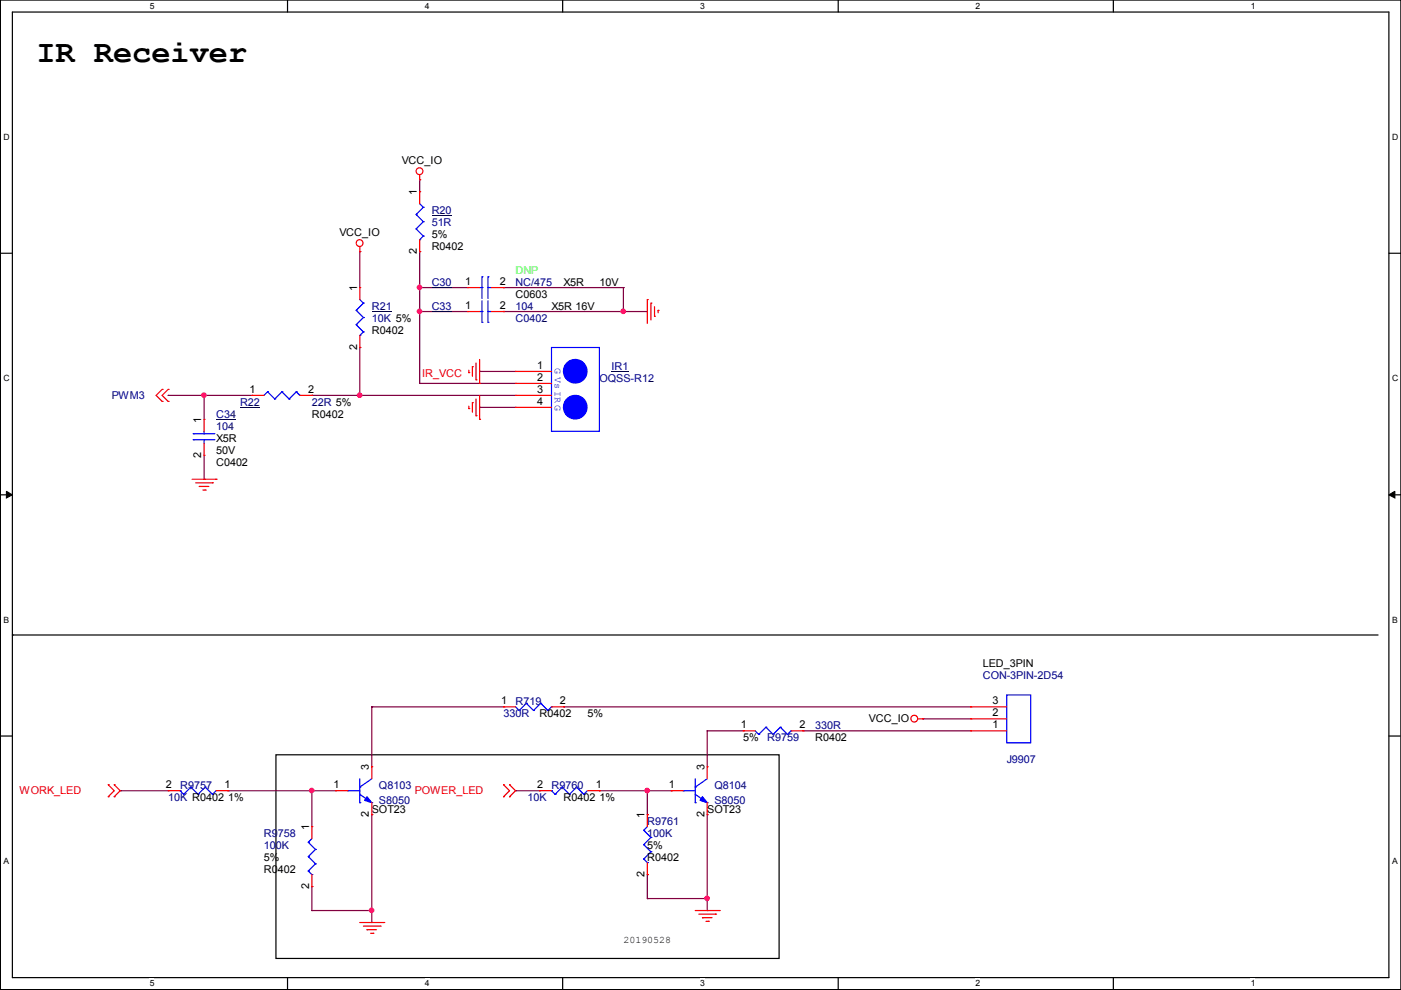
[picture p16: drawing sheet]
<svg xmlns="http://www.w3.org/2000/svg" width="297mm" height="210mm" viewBox="0 0 297 210" stroke-linecap="round" stroke-linejoin="round" font-family="sans-serif">
<defs><g id="words">
<text font-size="6.8" x="7.7" y="13.2">IR Receiver</text>
<g font-size="2.3">
<text x="85.2" y="34.7">VCC_IO</text>
<text x="88.4" y="41.4" transform="rotate(-90 88.4 41.4)">1</text>
<text x="72" y="50">VCC_IO</text>
<text x="88.4" y="53.9" transform="rotate(-90 88.4 53.9)">2</text>
<text x="91.5" y="53">R0402</text>
<text x="91.5" y="50.5">5%</text>
<text x="75.7" y="61.7" transform="rotate(-90 75.7 61.7)">1</text>
<text x="98.6" y="60.4">1</text>
<text x="98.6" y="65.5">1</text>
<text x="106" y="60.4">2</text>
<text x="106" y="65.5">2</text>
<text x="109.3" y="63.2">C0603</text>
<text x="116.9" y="65.7">X5R 16V</text>
<text x="119.5" y="60.6">X5R</text>
<text x="127.1" y="60.6">10V</text>
<text x="78.8" y="70.8">R0402</text>
<text x="75.7" y="74.2" transform="rotate(-90 75.7 74.2)">2</text>
<text x="52.9" y="83.2">1</text>
<text x="65.4" y="83.2">2</text>
<text x="113.9" y="78.2">1</text>
<text x="113.9" y="80.7">2</text>
<text x="113.9" y="83.2">3</text>
<text x="42.7" y="89.7" transform="rotate(-90 42.7 89.7)">1</text>
<text x="66.1" y="88.6">R0402</text>
<text x="113.9" y="85.8">4</text>
<text x="45.8" y="93.7">X5R</text>
<text x="42.7" y="97" transform="rotate(-90 42.7 97)">2</text>
<text x="45.8" y="98.7">C0402</text>
<text x="45.8" y="96.2">50V</text>
<text x="208.4" y="141.4">LED_3PIN</text>
<text x="106.3" y="149.3">1</text>
<text x="118.7" y="149.3">2</text>
<text x="210.4" y="149.3">3</text>
<text x="114.4" y="152.1">R0402</text>
<text x="124.5" y="152.1">5%</text>
<text x="157.1" y="154.4">1</text>
<text x="169.5" y="154.4">2</text>
<text x="184.2" y="153.1">VCC_IO</text>
<text x="210.4" y="154.4">1</text>
<text x="210.4" y="151.8">2</text>
<text x="157.6" y="157.2">5%</text>
<text x="172.8" y="157.2">R0402</text>
<text x="35.1" y="167.1">2</text>
<text x="47.6" y="167.1">1</text>
<text x="70.7" y="167.1">1</text>
<text x="78.2" y="163.3" transform="rotate(-90 78.2 163.3)">3</text>
<text x="113.9" y="167.1">2</text>
<text x="126.3" y="167.1">1</text>
<text x="141.8" y="167.1">1</text>
<text x="149.4" y="163.3" transform="rotate(-90 149.4 163.3)">3</text>
<text x="48.3" y="169.9">1%</text>
<text x="78.2" y="173.2" transform="rotate(-90 78.2 173.2)">2</text>
<text x="78.8" y="172.4">SOT23</text>
<text x="119.5" y="169.9">R0402</text>
<text x="127.1" y="169.9">1%</text>
<text x="136.7" y="173.5" transform="rotate(-90 136.7 173.5)">1</text>
<text x="149.4" y="173.2" transform="rotate(-90 149.4 173.2)">2</text>
<text x="149.9" y="172.4">SOT23</text>
<text x="65.5" y="176" transform="rotate(-90 65.5 176)">1</text>
<text x="56" y="185.1">R0402</text>
<text x="56" y="182.6">5%</text>
<text x="136.7" y="185.9" transform="rotate(-90 136.7 185.9)">2</text>
<text x="137.2" y="182.6">R0402</text>
<text x="137.2" y="180">5%</text>
<text x="65.5" y="188.5" transform="rotate(-90 65.5 188.5)">2</text>
</g>
<g font-size="2.3" fill="#000080">
<text x="91.5" y="45.4">R20</text>
<text x="91.5" y="47.9">51R</text>
<text x="78.8" y="65.7">R21</text>
<text x="91.5" y="60.6">C30</text>
<text x="91.5" y="65.7">C33</text>
<text x="109.3" y="60.6">NC/475</text>
<text x="109.3" y="65.7">104</text>
<text x="78.8" y="68.3">10K 5%</text>
<text x="109.3" y="68.3">C0402</text>
<text x="127.1" y="81">OQSS-R12</text>
<text x="129.6" y="78.4">IR1</text>
<text x="23.7" y="84.5">PWM3</text>
<text x="45.8" y="88.6">C34</text>
<text x="50.9" y="86">R22</text>
<text x="66.1" y="86">22R 5%</text>
<text x="45.8" y="91.1">104</text>
<text x="208.4" y="143.9">CON-3PIN-2D54</text>
<text x="109.3" y="149.5">R719</text>
<text x="106.8" y="152.1">330R</text>
<text x="172.8" y="154.6">330R</text>
<text x="162.6" y="157.2">R9759</text>
<text x="213.4" y="161.7">J9907</text>
<text x="38.2" y="167.3">R9757</text>
<text x="80.3" y="167.3">Q8103</text>
<text x="116.9" y="167.3">R9760</text>
<text x="151.5" y="167.3">Q8104</text>
<text x="35.6" y="169.9">10K R0402</text>
<text x="80.3" y="170.4">S8050</text>
<text x="111.8" y="169.9">10K</text>
<text x="151.5" y="170.4">S8050</text>
<text x="56" y="177.5">R9758</text>
<text x="137.2" y="174.9">R9761</text>
<text x="137.2" y="177.5">100K</text>
<text x="56" y="180">100K</text>
</g>
<text font-size="2.3" fill="#0f0" x="109.3" y="58.1">DNP</text>
<g font-size="2.3" fill="#f00">
<text x="89.5" y="79.9">IR_VCC</text>
<text x="4.1" y="168.3">WORK_LED</text>
<text x="88" y="168.3">POWER_LED</text>
</g>
<text font-size="2.1" fill="#00f" x="117.6" y="78" transform="rotate(90 117.6 78)">G VsIR G</text>
<text font-size="2.1" x="132.2" y="200">20190528</text>
<g font-size="1.8">
<text x="31.7" y="1.9">5</text>
<text x="90.1" y="1.9">4</text>
<text x="148.4" y="1.9">3</text>
<text x="206.8" y="1.9">2</text>
<text x="265.2" y="1.9">1</text>
<text x=".8" y="29.7">D</text>
<text x="295.1" y="29.7">D</text>
<text x=".8" y="80.9">C</text>
<text x="295.1" y="80.9">C</text>
<text x=".8" y="132.1">B</text>
<text x="295.1" y="132.1">B</text>
<text x=".8" y="183.2">A</text>
<text x="295.1" y="183.2">A</text>
<text x="31.7" y="209.1">5</text>
<text x="90.1" y="209.1">4</text>
<text x="148.4" y="209.1">3</text>
<text x="206.8" y="209.1">2</text>
<text x="265.2" y="209.1">1</text>
</g>
</g></defs>
<path d="M.1 0h296.9v209.8h-296.9zM2.6 2.6h291.9v204.7h-291.9z" fill="none" stroke="#000" stroke-width=".25"/>
<g fill="#fff">
<path d="M31.7 .3h1v1.9h-1z"/>
<path d="M31.7 207.5h1v2h-1z"/>
</g>
<path d="M61 0v2.6M61 207.3v2.5" fill="none" stroke="#000" stroke-width=".25"/>
<g fill="#fff">
<path d="M90.1 .3h.9v1.9h-.9z"/>
<path d="M90.1 207.5h.9v2h-.9z"/>
</g>
<path d="M119.3 0v2.6M119.3 207.3v2.5" fill="none" stroke="#000" stroke-width=".25"/>
<g fill="#fff">
<path d="M148.4 .3h1v1.9h-1z"/>
<path d="M148.4 207.5h1v2h-1z"/>
</g>
<path d="M177.7 0v2.6M177.7 207.3v2.5" fill="none" stroke="#000" stroke-width=".25"/>
<g fill="#fff">
<path d="M206.8 .3h1v1.9h-1z"/>
<path d="M206.8 207.5h1v2h-1z"/>
</g>
<path d="M236.1 0v2.6M236.1 207.3v2.5" fill="none" stroke="#000" stroke-width=".25"/>
<g fill="#fff">
<path d="M265.2 .3h.9v1.9h-.9z"/>
<path d="M265.2 207.5h.9v2h-.9z"/>
<path d="M.8 28.1h1.1v2h-1.1z"/>
<path d="M295.1 28.1h1.2v2h-1.2z"/>
<path d="M.8 79.3h1.1v1.9h-1.1z"/>
<path d="M295.1 79.3h1.2v1.9h-1.2z"/>
</g>
<path d="M.1 53.7h2.5M294.5 53.7h2.5" fill="none" stroke="#000" stroke-width=".25"/>
<g fill="#fff">
<path d="M.8 130.5h1.1v1.9h-1.1z"/>
<path d="M295.1 130.5h1.1v1.9h-1.1z"/>
</g>
<path d="M.1 104.9h2.5M294.5 104.9h2.5" fill="none" stroke="#000" stroke-width=".25"/>
<path d="M1.4 104.2l1.2 .7-1.2 .7zM294.5 104.9l1.2-.7v1.4z" fill="#000" stroke="#000" stroke-width=".21"/>
<g fill="#fff">
<path d="M.8 181.6h1v2h-1z"/>
<path d="M295.1 181.6h1.1v2h-1.1z"/>
</g>
<path d="M2.6 134.6h.1M2.6 134.6h289.6M.1 156.1h2.5M294.5 156.1h2.5M58.5 160h106.7v43.2h-106.7z" fill="none" stroke="#000" stroke-width=".25"/>
<g fill="none" stroke="#800040" stroke-width=".25">
<path d="M89 38.1h.1M89 38.1v2.6M76.3 53.4h.1M76.3 53.4v7.6M89 53.4h.1M89 53.4v27.9M76.3 73.7h.1M76.3 73.7v10.1M89 66.1h.1M89 61h.1M89 61h10.1M89 66.1h10.1"/>
<path d="M101.7 78.8h.1M101.7 78.8h7.6M106.8 61h25.4M106.8 66.1h30.4M106.8 61h.1M106.8 66.1h.1M132.2 61h.1M132.2 66.1h.1M132.2 61v5.1M35.6 83.8h17.8M35.6 83.8h.1M43.3 83.8h.1"/>
<path d="M43.3 83.8v5.1M43.3 96.5v5.1M66.1 83.8h.1M66.1 83.8h43.2M76.3 83.8h.1M89 81.3h20.3M89 81.3h.1M101.7 86.4h.1M101.7 86.4h7.6M43.3 101.6h.1M78.8 149.9h.1M78.8 149.9v12.7"/>
<path d="M78.8 149.9h28M119.5 149.9h86.3M119.5 149.9h.1M149.9 155h.1M149.9 155h7.7M149.9 155v7.6M157.6 155h.1M170.3 155h35.5M170.3 155h.1M195.7 152.4h10.1M195.7 152.4h.1M25.5 167.7h.1"/>
<path d="M25.5 167.7h10.1M48.3 167.7h.1M48.3 167.7h22.9M66.1 167.7h.1M66.1 167.7v7.6M78.8 172.7h.1M78.8 172.7v22.9M109.3 167.7h5.1M109.3 167.7h.1M127.1 167.7h.1M127.1 167.7h15.2M137.2 172.7h.1"/>
<path d="M137.2 167.7v5M142.3 167.7h.1M149.9 172.7v20.4M66.1 188h.1M66.1 193.1h.1M66.1 188v5.1M66.1 193.1h12.7M78.8 193.1h.1M137.2 185.4h.1M137.2 190.5h.1M137.2 185.4v5.1M137.2 190.5h12.7"/>
<path d="M149.9 190.5h.1M149.9 193.1h.1"/>
</g>
<g fill="#f0f" stroke="#f0f" stroke-width=".25">
<circle cx="76.2" cy="83.8" r=".47"/>
<circle cx="88.9" cy="66" r=".47"/>
<circle cx="132.1" cy="66" r=".47"/>
<circle cx="88.9" cy="60.9" r=".47"/>
<circle cx="149.9" cy="190.5" r=".47"/>
<circle cx="43.2" cy="83.8" r=".47"/>
<circle cx="66.1" cy="167.6" r=".47"/>
<circle cx="78.8" cy="193" r=".47"/>
<circle cx="137.2" cy="167.6" r=".47"/>
</g>
<g fill="none" stroke="#f00" stroke-width=".25">
<path d="M89 38.1h.1M89 37.1v1M76.3 53.4h.1M76.3 52.3v1.1M89 40.7h.1M89 53.4h.1M89 40.7v2.5M89 50.8v2.6M76.3 61h.1M76.3 73.7h.1M76.3 61v2.5M76.3 71.1v2.6"/>
<path d="M99.1 61h2.6M99.1 66.1h2.6M99.1 61h.1M99.1 66.1h.1M99.4 79h.1M99.4 78.5v.5M100.2 77.7h.1M100.2 77.7v2.1M100.9 77v3.5M101.7 76.2v5.1M104.2 61h2.6M104.2 66.1h2.6"/>
<path d="M106.8 61h.1M106.8 66.1h.1M109.3 78.8h.1M109.3 78.8h7.6M137.2 63.5h.1M137.2 63.5v5.1M138 64.3h.1M138 64.3v3.5M138.8 67.1h.1M138.8 65v2.1M139.5 65.8h.1M139.5 65.8v.5"/>
<path d="M34.4 82.6l-1.3 1.2 1.3 1.3M34.4 85.1h.1M34.4 82.6h.1M35.6 85.1h.1M35.6 82.6h.1M35.6 82.6l-1.2 1.2 1.2 1.3M43.3 88.9h.1M43.3 96.5h.1M43.3 88.9v2.6M43.3 94v2.5M53.4 83.8h2.6M53.4 83.8h.1"/>
<path d="M63.6 83.8h2.5M66.1 83.8h.1M99.4 86.6h.1M99.4 86.1v.5M100.2 85.4h.1M100.2 85.4v2M100.9 88.2h.1M100.9 80.5h.1M100.9 84.6v3.6M101.7 88.9h.1M101.7 81.3h.1M101.7 83.8v5.1"/>
<path d="M109.3 81.3h.1M109.3 83.8h.1M109.3 86.4h.1M109.3 83.8h7.6M109.3 81.3h7.6M109.3 86.4h7.6M40.7 101.6h5.1M41.5 102.4h3.5M42.2 103.1h2.1M42.2 103.1h.1M43 103.9h.5M43.5 103.9h.1"/>
<path d="M45 102.4h.1M45.8 101.6h.1M106.8 149.9h2.5M106.8 149.9h.1M116.9 149.9h2.6M119.5 149.9h.1M157.6 155h2.5M157.6 155h.1M167.7 155h2.6M170.3 155h.1M194.6 152.4h1.1M195.7 152.4h.1"/>
<path d="M205.8 152.4h7.6M205.8 155h7.6M205.8 149.9h7.6M205.8 155h.1M205.8 152.4h.1M205.8 149.9h.1M22.9 166.4l1.3 1.3-1.3 1.2M22.9 166.4h.1M22.9 168.9h.1M24.2 166.4l1.3 1.3-1.3 1.2M24.2 168.9h.1M24.2 166.4h.1"/>
<path d="M35.6 167.7h2.6M35.6 167.7h.1M45.8 167.7h2.5M48.3 167.7h.1M66.1 175.3h.1M66.1 175.3v2.5M71.2 167.7h2.5M71.2 167.7h.1M78.8 172.7h.1M78.8 162.6h.1M78.8 162.6v2.5M78.8 170.2v2.5"/>
<path d="M106.8 166.4l1.2 1.3-1.2 1.2M106.8 166.4h.1M106.8 168.9h.1M108 168.9h.1M108 166.4h.1M108 166.4l1.3 1.3-1.3 1.2M114.4 167.7h.1M114.4 167.7h2.5M124.5 167.7h2.6M127.1 167.7h.1M137.2 172.7h.1M137.2 172.7v2.6"/>
<path d="M142.3 167.7h.1M142.3 167.7h2.6M149.9 172.7h.1M149.9 162.6h.1M149.9 162.6v2.5M149.9 170.2v2.5M66.1 188h.1M66.1 185.4v2.6M76.3 195.6h5.1M77 196.4h3.6M77.8 197.1h.1M77.8 197.1h2"/>
<path d="M78.6 197.9h.5M79.1 197.9h.1M80.6 196.4h.1M81.4 195.6h.1M137.2 185.4h.1M137.2 182.9v2.5M147.4 193.1h5.1M148.2 193.8h3.5M148.9 194.6h.1M148.9 194.6h2.1M149.7 195.3h.5M150.2 195.3h.1"/>
<path d="M151.7 193.8h.1M152.5 193.1h.1"/>
<circle cx="88.9" cy="36.3" r=".72"/>
<circle cx="76.2" cy="51.5" r=".72"/>
<circle cx="193.8" cy="152.4" r=".72"/>
</g>
<g fill="none" stroke="#00f" stroke-width=".25">
<path d="M88.2 45.5h.1M88.2 48.5h.1M88.2 45.5l1.5 1.5M88.2 48.5l1.5 1.6M89 50.8h.1M89 43.2l.7 .8M89.7 44h.1M89.7 47h.1M89.7 50.1h.1M89.7 50.1l-.7 .7M89.7 44l-1.5 1.5M89.7 47l-1.5 1.5"/>
<path d="M102.2 58.7h.1M102.2 58.7v4.6M103.5 58.7h.1M103.5 58.7v4.6M75.5 65.8h.1M75.5 68.8h.1M75.5 65.8l1.5 1.5M75.5 68.8l1.5 1.6M76.3 71.1h.1M76.3 63.5l.7 .8M77 64.3h.1M77 67.3h.1"/>
<path d="M77 70.4h.1M77 64.3l-1.5 1.5M77 67.3l-1.5 1.5M77 70.4l-.7 .7M101.7 61h.5M101.7 66.1h.5M102.2 61h.1M102.2 66.1h.1M102.2 68.3h.1M102.2 63.8v4.5M103.5 61h.1M103.5 68.3h.1"/>
<path d="M103.5 66.1h.1M103.5 63.8v4.5M103.5 61h.7M103.5 66.1h.7M116.9 73.7h10.2v17.8h-10.2zM41 93.2h4.6M41 92h4.6M41 93.2h.1M41 92h.1M43.3 92h.1M43.3 93.2h.1M43.3 91.5v.5"/>
<path d="M43.3 93.2v.8M56.7 83.1l-.7 .7M56.7 83.1h.1M56.7 83.1l1.6 1.5M58.3 84.6h.1M59.8 83.1l-1.5 1.5M59.8 83.1h.1M59.8 83.1l1.5 1.5M61.3 84.6h.1M62.8 83.1l-1.5 1.5M62.8 83.1h.1M62.8 83.1l.8 .7"/>
<path d="M63.6 83.8h.1M109.3 149.9l.8 .7M110.1 150.6h.1M111.6 149.1l-1.5 1.5M111.6 149.1h.1M111.6 149.1l1.5 1.5M113.1 150.6h.1M114.6 149.1h.1M114.6 149.1l1.6 1.5M114.6 149.1l-1.5 1.5M116.2 150.6h.1M116.9 149.9l-.7 .7"/>
<path d="M116.9 149.9h.1M160.1 155l.8 .7M160.9 155.7h.1M162.4 154.2l-1.5 1.5M162.4 154.2h.1M162.4 154.2l1.5 1.5M163.9 155.7h.1M165.4 154.2h.1M165.4 154.2l1.6 1.5M165.4 154.2l-1.5 1.5M167 155.7h.1M167.7 155l-.7 .7"/>
<path d="M167.7 155h.1M213.4 147.3h5.1v10.2h-5.1zM38.2 167.7h.1M38.2 167.7l.7 .7M38.9 168.4h.1M40.5 166.9l1.5 1.5M40.5 166.9h.1M40.5 166.9l-1.6 1.5M42 168.4h.1M43.5 166.9l1.5 1.5M43.5 166.9h.1M43.5 166.9l-1.5 1.5"/>
<path d="M45 168.4h.1M45.8 167.7l-.8 .7M65.4 178.6h.1M65.4 178.6l1.5 1.5M66.1 177.8l-.7 .8M73.7 167.7h.1M73.7 167.7h2.6M76.3 166.9h.1M76.3 170.2h.1M76.3 168.4l2.5 1.8M76.3 165.1v5.1M78.8 170.2h.1"/>
<path d="M78.8 165.1l-2.5 1.8M116.9 167.7h.1M116.9 167.7l.8 .7M117.7 168.4h.1M119.2 166.9l1.5 1.5M119.2 166.9h.1M119.2 166.9l-1.5 1.5M120.7 168.4h.1M122.3 166.9h.1M122.3 166.9l-1.6 1.5M122.3 166.9l1.5 1.5M123.8 168.4h.1"/>
<path d="M124.5 167.7l-.7 .7M136.5 176h.1M136.5 179.1h.1M136.5 176l1.5 1.6M136.5 179.1l1.5 1.5M137.2 175.3l-.7 .7M138 177.6h.1M138 177.6l-1.5 1.5M144.9 167.7h2.5M144.9 167.7h.1M147.4 166.9h.1M147.4 170.2h.1"/>
<path d="M147.4 168.4l2.5 1.8M147.4 165.1v5.1M149.9 170.2h.1M149.9 165.1l-2.5 1.8M65.4 181.6h.1M65.4 184.7h.1M65.4 181.6l1.5 1.5M65.4 184.7l.7 .7M66.1 185.4h.1M66.9 180.1h.1M66.9 183.1h.1M66.9 180.1l-1.5 1.5"/>
<path d="M66.9 183.1l-1.5 1.6M136.5 182.1h.1M136.5 182.1l.7 .8M137.2 182.9h.1M138 180.6h.1M138 180.6l-1.5 1.5"/>
</g>
<g fill="#00f" stroke="#00f" stroke-width=".25">
<path d="M148.9 168.9l1 1.3-1.5-.5z"/>
<path d="M77.8 168.9l1 1.3-1.5-.5z"/>
<circle cx="122" cy="78.7" r="2.5"/>
<circle cx="122" cy="86.3" r="2.5"/>
</g>
<path d="M91.5 45.7h4.3M78.8 66.1h4.3M91.5 66.1h4.3M91.5 61h4.3M129.6 78.8h3.7M45.8 88.9h4.2M50.9 86.4h4.2" fill="none" stroke="#000080" stroke-width=".21"/>
<use href="#words"/>
</svg>
